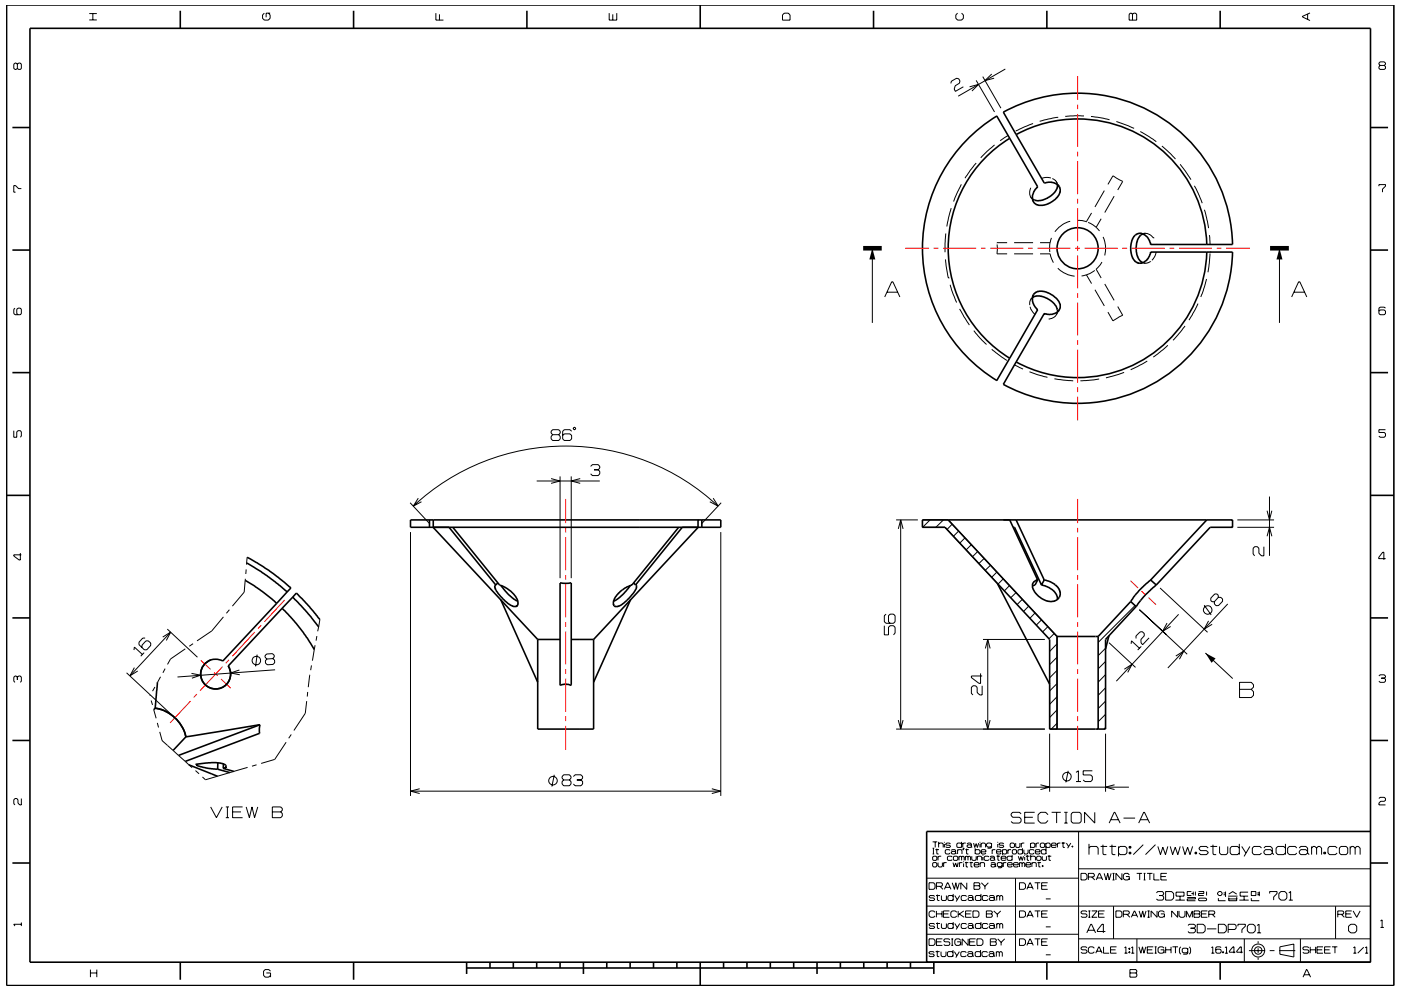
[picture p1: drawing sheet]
<svg xmlns="http://www.w3.org/2000/svg" width="297mm" height="210mm" viewBox="0 0 297 210" stroke-linecap="round" stroke-linejoin="round" font-family="sans-serif">
<g fill="none" stroke="#000" stroke-width=".21">
<path d="M3.7 13.6l-.3-.2h-.2l-.3 .2v.9l.3 .2 .5-.2M3.7 13.6l.2-.2h.4l.2 .2v.9l-.2 .2h-.4l-.2-.2M3.7 13.6v.9M18.9 4.2h1.6M18.9 2.9h1.6M19.7 2.9v1.3M56 2.8l-.3 .4v.7l.3 .4h.9l.4-.4v-.7l-.4-.4M57.3 2.8h-.9v.9M92.4 2.8v1.5h1.6M93.2 3v1.3M129.2 2.8v1.5h1.6v-1.5M129.9 3v1.3"/>
<path d="M166.3 2.8h.8l.4 .4v1.1h-1.6v-1.1zM201.6 17.7l.1-.5 1.1-.6 .5 .1 .2 .5-.1 .4-.9 .6-.2 .7 .3 .5 1.7-1M203 2.8l-.4 .4v.7l.4 .4h.9l.4-.4v-.7l-.4-.4M205.6 18.4l1.9-.5-1.4 1.4M207 17.1l3.9 6.6M208.4 16.3l3.8 6.6M210.3 15.7l-1.5 1.4 2-.5M213.1 14.6l-9.9 5.8M239.6 2.8h.3l.2 .2 .3-.2h.3l.3 .2v1.3h-1.6v-1.3zM240.1 3v1.3M277.2 3v1.1M277.7 2.7l-1.6 .8v.1l1.6 .8"/>
<path d="M292.6 13.9l-.2-.3v-.2l.2-.3h.9l.2 .3v.2l-.2 .3M292.6 13.9l-.2 .2v.4l.2 .2h.9l.2-.2v-.4l-.2-.2M292.6 13.9h.9M203.8 39.1l-1.6 3.6M207 34.6l-2.4 3.2M210.9 30.7l-3 2.8M213.7 28.7l-1.7 1.1M215.1 27.9h.1M218.5 39.8l-.2 .8v.6l.2 .6M219 26.2l-3.6 1.6M219.4 38.6h.1M222.8 37.8l-1.1-.2-.9 .2"/>
<path d="M223.1 37.8l.9 .8M224 38.6l.2 .3M224 38.6l.2 .6M224 38.6h.1M224.4 24.9l-4 .8M224.4 39.3l.2 .3M229.8 24.6l-4 .1M231.3 24.7l3.9 .7M234.9 39.1l1.1-1.8 2 1.2-1 1.8M236.7 25.8l3.8 1.4M241.8 27.9l3.4 2.2M246.3 31l2.9 2.7"/>
<path d="M250.2 34.8l2.3 3.3M253.2 39.4l1.7 3.7M292.4 39.5v-.3h1.3v.3l-.6 .6v.7M4.5 40h-.6l-.6-.6h-.4v1.4h.4M185 52.7v15.8M200.4 55l.7 4M200.5 49.5l-.1 4M201.1 59h.1M201.7 44.1l-1 3.9M211.4 51.9v1.9h2.1M213.5 51.5l-2.1 .1M215 53.8h4"/>
<path d="M215 51.5h4M218.5 41.8l.4 .4M218.5 41.8l.2 .3M218.9 42.5l.2 .3M220.5 53.8h2.1M220.5 51.5h2.1M222.6 51.5v2M222.6 53.8l.7 1.9M222.6 53.8h.1M222.9 50.5l-.3 1M224.3 56.9l1.2 .9 1.1 .5 1.2 .3M226.9 46.9l-1.6 .7-.8 .6-.9 .9"/>
<path d="M228.4 46.7l1.9 .3M230.3 58.3l-1 .2M230.3 58.3h.1M230.3 47l.1 .1M230.7 47.2l1.7 1M231.4 45.2l-1.1 1.8M232.1 57.4l-1 .6-.8 .3 1.1 1.8M232.4 57.1l1.1 1.9M232.4 48.2l.1 .1M232.5 48.3l.6 .7M233.5 46.4l-1.1 1.8M233.6 55.6l-1.2 1.5"/>
<path d="M233.9 50.2l.5 2-.2 2M234.1 40.4l-1.9 3.5M236.2 41.6l-2 3.5M241.7 49.5h.4M241.7 55.8h.4M242.3 55.7l.5 .1M242.5 49.5l1.2 .2 .8 .8M242.9 49.5l-.6 .1M243.2 55.8h-.1M244 55.4l-.7 .4h-.8M244.3 55.2h-.1M244.4 55l-.1 .2"/>
<path d="M244.5 54.9l-.1 .1M244.5 50.5h.1M245.2 53.5l-.7 1.4M245.2 51.9h.1M255.4 44.5l.8 3.9M255.8 59.2l-1.2 3.8M256.4 49.9l.2 2M256.5 53.8l-.4 3.9M256.6 53.5h.1M271.3 52.7v15.8M3.2 65.4l-.3 .2v.9l.3 .3h1.1l.2-.3v-.9l-.2-.2h-.5l-.2 .2v.9l.2 .3M187.6 63l1.5-3.2h.2l1.5 3.2"/>
<path d="M188.1 62h2.2M201.5 60.4l1.3 3.8M203.5 65.5l2 3.5M206.5 70.1l1.7 2.1 1 .9M210.3 74.1l3.2 2.3M213.7 76.6h.1M215.1 77.4l1.8 .9M218.3 78.9l3.8 1.1M218.4 65.1l.2 .5 .9 1.1M218.4 63.9h.1M218.5 63.5l-.2 1.2M218.7 63.2l-.2 .3"/>
<path d="M218.9 63.1l-.4 .4M219.1 62.5l-.2 .4M220.8 67.5h.1M222.3 67.7h.1M224 66.7a2.05 2.05 0 0 1-1.6 1M224.2 66.2l-.2 .5M224.2 66.4l-.2 .3M224.6 65.7l-.2 .3M232.2 61.5l1.9 3.4M234.2 60.2l2 3.5M237 65l1 1.9-2 1.2-1.1-1.9M238.3 79l-3.8 1.1"/>
<path d="M243.2 76.6l-3.5 1.8M247.6 73.2l-3.1 2.5M251.2 69.1l-2.5 3.1M254 64.4l-1.9 3.5M273.9 63l1.4-3.2h.3l1.5 3.2M274.4 62h2.2M293.7 65.4l-.2-.3h-.9l-.2 .3v1.1l.2 .3h.9l.2-.3v-.5l-.2-.3h-.9l-.2 .3M2.9 91.3v1.4h.7v-1.1l.2-.3h.5l.2 .3v.9l-.2 .2M117.2 92.2l-.4-.3v-.4l.4-.4h1.2l.4 .4v.4l-.4 .3M117.2 92.2l-.4 .4v.5l.4 .3h1.2l.4-.3v-.5l-.4-.4M117.2 92.2h1.2M121.2 91.5l-.3-.4h-1.3l-.3 .4v1.6l.3 .3h1.3l.3-.3v-.7l-.3-.4h-1.3l-.3 .4"/>
<path d="M121.7 90.6l.3 .2-.1 .3-.4-.1zM125.2 98.9l.4-.4h1.2l.4 .4v.4l-.4 .3M125.9 99.6h.9M126.8 99.6l.4 .4v.5l-.4 .4h-1.2l-.4-.4M223.6 80.3l3.9 .5M233 80.4l-3.9 .4M293.7 91.1h-1.3v.6h1.1l.2 .3v.5l-.2 .2h-.9l-.2-.2M4.3 117.3v1.5h-.2l-1.2-.9v-.2h1.6M52.4 118.2l-.1 1.6M87 106.6l4.1 4.5M87 112.9v55.9M87.6 107.4a47.3 47.3 0 0 1 64.6 0"/>
<path d="M88.7 105.7l-1.1 1.7 1.8-1M113.8 102h13.4M116.8 101.5l1.9 .5-1.9 .5M118.7 101v21.6M121.1 101v21.6M123 101.5l-1.9 .5 1.9 .5M151.2 105.7l1.1 1.7-1.8-1M152.8 112.9v55.9M152.9 106.6l-4.2 4.5M190 110.3h4.6M190.5 112.2l.5-1.9 .5 1.9M191 110.3v44.3"/>
<path d="M197.2 110.3l-1.6 1.5M200 110.3l-1.6 1.5M201.9 111.2l-1.1 1.1M203.2 112.6l-1.1 1.1M204.6 114.1l-1.1 1.1M205.9 115.5l-1.1 1.2M207.3 117l-1.1 1.1M208.7 118.4l-1.2 1.1M210 119.9l-1.1 1.1M262.3 110.3h7.8M262.3 111.8h7.8M268 116v1.9h-.5l-.6-.6v-1l-.3-.3h-.6l-.3 .3v1.2l.3 .4"/>
<path d="M268.6 108.3l.6 2 .5-2M268.6 113.7l.6-1.9 .5 1.9M269.2 105.3v12.6M293.8 118.5h-1.5v-.3l.9-1.1h.2v1.6M28.4 137.9l.1-.7 1.7 1.6M30.6 138.4l-.8 .8M30.8 135.3h-.5l-.8 .9v.5l1.1 1.1h.5l.9-.9v-.5l-.5-.5h-.6l-.8 1v.4M34.5 135.1l1.7-1-.9 1.7M35.5 133.4l6.4 6M36.2 134.1l-8.6 9.2M39.3 137.6l-3.2 2.2-.6 1.1M40.9 136.5l-.8 .6"/>
<path d="M44.9 133.8l-3.1 2.1M47.4 130.8l-2.5 3M48.6 129.3l-.6 .8M52 122.8l-.2 2.8-2.5 3M52.2 120.8l-.1 .9M54.5 138.8l-.3 2.5M57.8 139.7l.4-.4-.1-.4-.4-.3-1.2 .1-.3 .4v.3l.4 .4M57.8 139.7l-1.2 .1M57.8 139.7l.4 .3v.5l-.3 .4-1.2 .1-.4-.3v-.5l.3-.4M66.8 136.9l-.6 3.3M67.2 134.9l-.2 1M67.8 131.4l-.4 2.5"/>
<path d="M187.5 132.7v2h.9v-1.6l.3-.4h.7l.4 .4v1.2l-.4 .4M187.9 130.3l-.4 .3v1.3l.4 .3h1.5l.4-.3v-1.3l-.4-.3h-.7l-.3 .3v1.3l.3 .3M208.4 135.6h13.1M208.9 137.5l.5-1.9 .5 1.9M209.4 135.6v19M211.4 121.3l-1.2 1.2M211.5 123.7l-11.1-11.9h-4.8v-1.5h5.4l23.1 24.7v19.6h-1.6v-9.5M212.7 122.8l-1.1 1.1M214 124.2l-1.1 1.1M215.4 125.7l-1.1 1.1M216.7 127.1l-1.1 1.1M218.1 128.6l-1.1 1.1"/>
<path d="M219.5 130l-1.1 1.1M220.8 131.5l-1.1 1.1M222.2 132.9l-1.1 1.1M223.5 134.4l-1.1 1.1M224.1 139.4l-1.6 1.6M224.1 136.6l-1.6 1.6M234.4 137.5l-1.6 1.6M235.1 136.3l5.6 5.3M239.8 136.6l.1-.7 1.7 1.6M240.7 128.4l-7.9 7.9M242 137.1l-.8 .8M243.6 135.3l-1.3 1.4-.4-.3v-.8l.7-.7v-.5l-.4-.4h-.5l-.9 .9 .1 .5"/>
<path d="M246 124.7l10 9.4M247.3 134.6l-5.7-5.3 10.1 9.5M247.4 132.2l-.9 1.7 1.7-1M249.3 139.1l1.7-1-.9 1.7M249.9 130.3l-13.2 14.2M255.3 128.4l1.5 2M255.4 128.8h.1M255.6 138.5l5.8 5.4M256.2 131.7l-.9 1.7 1.7-1M258.3 126.7h.5l.4 .3v.5l-.8 .9-.6 .1-.3-.4v-.5M258.3 126.7v-.5l-.3-.2h-.5l-.8 .9v.5l.3 .2h.5M258.3 126.7l-.8 .9"/>
<path d="M260.3 128.1l-12.7 13.6M3.7 143.6l-.3-.2h-.2l-.3 .2v.9l.3 .2M3.7 143.6l.2-.2h.4l.2 .2v.9l-.2 .2M3.7 143.6v.6M26.8 142.7l9.6 8.9M28.5 141.6l-.9 1.7 1.6-1M31.9 147.4l-.1 .2M32 148.6l.3 .9M32.6 150.5l.5 1.9M32.9 145.7l-.6 .9M33.4 153.3l.2 1M33.9 155.2l.5 1.9 5.6 5.1"/>
<path d="M34 143.5l-.7 1.4M35 141.8l-.5 .9M40.6 142.8l1.9 .4-1.8 .6M50.8 142.1l-1.9 .6 1.9 .4M58.3 142.1l-20.7 1.5M60.7 157.4l-2.4 3.7-2.9 .8M61.8 155.8l-.6 .8M65 148.7l-.3 2.6-2.4 3.6M65.2 146.8l-.1 .9M65.7 143.1l-.3 2.7M66 141.1l-.1 1M190 154.6h31.5"/>
<path d="M190.5 152.7l.5 1.9 .5-1.9M207.9 142.8v2.1h-.3l-1.6-1.2v-.3h2.2M208.2 145.5v1.9h-.5l-.5-.5v-1.1l-.4-.3h-.5l-.3 .3v1.3l.3 .3M208.9 152.7l.5 1.9 .5-1.9M222.5 155.6v12.3M224.1 147.8l-1.6 1.6M224.1 145l-1.6 1.6M224.1 142.2l-1.6 1.6M224.1 153.4l-1.2 1.2M224.1 150.6l-1.6 1.6M234.4 154.3l-.3 .3M234.4 151.5l-1.6 1.6"/>
<path d="M234.4 148.7l-1.6 1.6M234.4 145.9l-1.6 1.6M234.4 143.1l-1.6 1.6M234.4 140.3l-1.6 1.6M234.4 155.6v12.3M238.4 141.9l1.6-1-.9 1.7M262.8 144.7h2.5l.5 .5v.5l-.5 .5 .5 .5v.8l-.5 .4h-2.5zM262.8 146.2h2.5M292.4 143.4l.2-.3h.9l.2 .3v.2l-.2 .2M292.9 143.8h.6M293.5 143.8l.2 .3v.4l-.2 .2h-.9l-.2-.2M4.5 169.4v1.3h-.3l-.4-.4v-.7l-.2-.2h-.4l-.3 .2v.9l.3 .2"/>
<path d="M40 162.2l.7 .6M41.4 163.4l.8 .7M44.7 171.2l1.2 2.2 1.2-2.2M47.9 171.2h.7M47.9 173.4h.7M48.2 171.2v2.2M49.3 172.2h1.8M49.7 163.6l-6.1 1.8-.7-.6M51.4 171.2h-2.1v2.2h2.1M52.2 171.2l.7 2.2 .5-2.2 .6 2.2 .7-2.2M52.5 162.8l-2.9 .8M54.4 162.2l-1 .3"/>
<path d="M57.7 171.2h1.8l.4 .3v.4l-.4 .3 .4 .3v.6l-.4 .3h-1.8zM57.7 172.2h1.8M87 167.8h65.8M89 167.3l-2 .5 2 .5M117.5 164.3l-.5 2.5M119.5 165.4l-.3-.3v-.4l.3-.4h1.2l.4 .4v.4l-.4 .3M119.5 165.4l-.3 .4v.5l.3 .4h1.2l.4-.4v-.5l-.4-.4M119.5 165.4h1.2M121.6 164.7l.3-.4h1.3l.3 .4v.4l-.3 .3M122.3 165.4h.9M123.2 165.4l.3 .4v.5l-.3 .4h-1.3l-.3-.4M150.9 167.3l1.9 .5-1.9 .5"/>
<path d="M197.7 178.6h1M197.7 179.9h.4M197.9 179.9v1.2M198.3 178.6v1.1M198.6 180v1.1h.4M199 179l.2-.2h.6l.2 .2v.7M199 178.6v1.1M200.2 178.6v.1M200.2 179v.7M201.5 179l-.2-.2h-.6l-.2 .3 .2 .2h.6l.2 .3-.2 .1h-.6l-.2-.1M203.9 179l-.2-.2h-.7l-.1 .2v.6l.1 .1h.7l.2-.1M203.9 178.6v1.1"/>
<path d="M204.1 178.8v.9M204.2 179.9h.2l-.2 .4zM204.3 179.9l-.1 .4M204.8 178.8h-.5l-.2 .2M204.9 180v1.1h.4M205 179l.2-.2h.6l.2 .2v.6M206 179.4l-.2-.2h-.6l-.2 .2 .2 .3h.6l.2-.1M206 179.6l.1 .1M206.4 178.8l.3 .9 .3-.8 .2 .8 .3-.9M206.8 179.9v1.2M207.8 178.6v.1M207.8 179v.7"/>
<path d="M208 179l.2-.2h.5l.3 .2v.7M208 178.8v.9M210.2 179l-.2-.2h-.6l-.2 .2v.4l.2 .3h.6l.2-.3M210.2 178.8v.9l-.2 .2h-.6M211.5 178.6v.1M211.5 179v.7M212.8 179l-.2-.2h-.6l-.2 .3 .2 .2h.6l.2 .3-.2 .1h-.6l-.2-.1M214.3 178.8h.6l.2 .2v.6l-.2 .1h-.6l-.1-.1v-.6zM215.3 178.8v.8l.2 .1h.6l.1-.1v-.8M216.5 172.6l-.3-.3h-1.5l-.3 .3v.4l.3 .3h1.5l.3 .4v.5l-.3 .4h-1.5l-.3-.4M216.5 178.8v.9M216.8 179.9v1.2"/>
<path d="M217.2 178.8h-.5l-.2 .2M217.3 173.3h1.7M217.6 167h21.8M218.5 179l.2-.2h.5l.2 .2v.6l-.2 .1h-.5l-.2-.1M218.5 178.8v1.1M219.4 172.3h-2.1v2.3h2.1M219.7 178.8v.9M220.3 178.8h-.5l-.1 .2M220.6 179l.2-.2h.5l.2 .2v.6l-.2 .1h-.5l-.2-.1zM220.6 166.5l1.9 .5-1.9 .5M221.7 179l.3-.2h.5l.2 .2v.6l-.2 .1h-.5l-.3-.1M221.7 178.8v1.1"/>
<path d="M221.8 179.9v1.2M222.2 172.8l-.5-.5h-1.1l-.5 .5v1.2l.5 .6h1.1l.5-.6M222.9 179.3h1l-.1-.5h-.7l-.2 .2v.6l.2 .1h.7l.1-.1M223 172.3h1.9M224 172.3v2.3M224.2 178.8v.9M224.8 178.8h-.4l-.2 .2M225.1 178.8h.7M225.4 178.6v1.1h.4M225.6 172.3h.8M225.6 174.6h.8M226 172.3v2.3"/>
<path d="M226.1 178.8l.5 .8M226.5 163.5l-.5 2.4M227 178.8l-.6 1.1M227.1 172.6l.4-.3h1.4l.3 .3v1.6l-.3 .4h-1.4l-.4-.4zM227.3 179.4h.2v.3h-.2zM227.4 179.4v.3M228.1 163.8l.5-.3v2.3M228.1 165.8h1.1M228.7 176.4v27.7M230.9 179.9l.3-.4h1.3l.3 .4v1.4M230.9 179v2.3M231.6 163.5h-1.9v.9h1.6l.3 .3v.7l-.3 .4h-1.3l-.3-.4"/>
<path d="M232.1 172.3v2.3l-2.1-2.3v2.3M233.3 179.5h1.4M233.8 179.2v1.9l.2 .2h.6M235.2 174.6l1-2.3h.2l1.1 2.3M235.2 179.5h1.4M235.5 173.9h1.6M235.8 179.2v1.9l.2 .2h.5M236.3 166.5l-1.9 .5 1.9 .5M237.1 179.9l.4-.4h1l.4 .4v1l-.4 .4h-1l-.4-.4M237.1 179.5v2.1M238.2 173.5h2.5M239.4 179.5h.4v.4h-.4z"/>
<path d="M239.6 179.5v.4M241.4 174.6l1.1-2.3h.2l1.1 2.3M241.8 173.9h1.6M242.4 179.2l-2.1 2.1M245 179.2l-2.1 2.1M245.5 179.5l.5 1.8 .5-1.6 .6 1.6 .5-1.8M248.1 179.5l.5 1.8 .6-1.6 .5 1.6 .5-1.8M250.7 179.5l.5 1.8 .6-1.6 .5 1.6 .6-1.8M256.2 179.9l-.4-.4h-1.2l-.4 .4 .4 .5h1.2l.4 .5-.4 .4h-1.2l-.4-.4M256.6 179.5h1.5M257.2 179.2v1.9l.1 .2h.6M258.6 179.5v1.4l.3 .4h1.1l.3-.4v-1.4"/>
<path d="M262.8 179.9l-.4-.4h-1.2l-.4 .4v1l.4 .4h1.2l.4-.4M262.8 179v2.3M263.3 179.5l.9 1.4M265 179.5l-1.2 2.1M267.5 179.9l-.4-.4h-1.2l-.4 .4v1l.4 .4h1.2l.4-.4M268 179.9l.3-.4h1.1l.3 .4v1M272.5 179.9l-.3-.4h-1.3l-.3 .4v1l.3 .4h1.3l.3-.4M272.5 179v2.3M274.9 179.9l-.3-.4h-1.2l-.4 .4v1l.4 .4h1.2l.3-.4M275.5 179.9l.3-.4h1.1l.3 .4v1M278.1 179.9l.3-.4h.4l.3 .4M278.1 179.5v1.8"/>
<path d="M279.1 179.9l.4-.4h.3l.4 .4v1.4M279.1 179.9v1.4M283.5 179.9l-.4-.4h-1.2l-.3 .4v1l.3 .4h1.2l.4-.4M284.3 179.5h1.1l.3 .4v1l-.3 .4h-1.1l-.3-.4v-1zM286.3 179.9l.3-.4h.3l.4 .4M286.3 179.5v1.8M287.3 179.9l.4-.4h.3l.4 .4v1.4M287.3 179.9v1.4M292.4 169.4l.2-.3h.9l.2 .3v.3l-.2 .3h-.8l-.3 .3v.4h1.3M4.5 195.7v.7M4.5 196h-1.6l.3 .4M196.5 198.2h32.2"/>
<path d="M196.5 192.2h94.1M196.6 186.3h32.1M197 199.1h.9l.3 .4v.7l-.3 .3h-.9zM197 187.2h.9l.3 .4v.7l-.3 .3h-.9zM197.7 181.1h.4M197.7 181.8l.2-.2h.6l.1 .2v.5l-.1 .2h-.6l-.2-.2zM197.7 183.1l.2-.1h.6l.1 .1v.6l-.1 .2h-.6l-.2-.2zM198.2 190.2l-.2-.3h-.8l-.2 .3 .2 .3h.8l.2 .3-.2 .2h-.8l-.2-.2M198.2 196.1l-.2-.2h-.8l-.2 .2 .2 .3h.8l.2 .2-.2 .3h-.8l-.2-.2M198.2 193.5l-.2-.3h-.7l-.3 .3v.8l.3 .3h.7l.2-.3M198.3 180.2h.8M198.5 189.9h.8"/>
<path d="M198.5 195.9h.8M198.5 188h1.1l.2-.2v-.4l-.2-.2h-1.1v1.4M198.5 199.8h1.1M198.5 193.2v1.4M198.5 193.8h1.2M198.7 189.7v1.2l.5 .1M198.7 195.7v1.1l.5 .1M198.9 183v.7l.2 .2h.5l.2-.2v-.7M198.9 181.6v.9M199.3 188l.6 .6M199.6 181.6h-.5l-.2 .2M199.6 189.9v.9l.2 .2h.6l.3-.2v-.9"/>
<path d="M199.6 195.9v.8l.2 .2h.6l.3-.2v-.8M199.7 193.2v1.4M199.8 199.1h-1.3v1.4h1.3M200 193.8h1.1M200.1 183v.9M200.2 188.6l.7-1.4h.1l.6 1.4M200.4 188.2h1M200.7 183h-.5l-.1 .1M201.3 193.2h-1.3v1.4h1.3M201.4 199.3l-.2-.2h-.9l-.2 .5 .2 .2h.9l.2 .2v.3l-.2 .2h-.9l-.2-.2M201.4 180.4l-.1-.2h-.7l-.2 .2v.5l.2 .2h.7l.1-.2M201.7 180.4l.2-.2h.5l.2 .2v.5"/>
<path d="M201.7 199.1h.4M201.9 199.1v1.4M201.9 187.2l.5 1.4 .2-1.4 .4 1.4 .4-1.4M201.9 181.8l-.2-.2h-.7l-.1 .2v.5l.1 .2h.7l.2-.2M202.1 183l.2 .9 .3-.9 .3 .9 .3-.9M202.1 190.2l-.2-.3h-.7l-.2 .3v.6l.2 .2h.7l.2-.2M202.1 196.1l-.2-.2h-.7l-.2 .2v.6l.2 .2h.7l.2-.2M202.1 189.6v1.4M202.1 195.6v1.3M202.1 181.8l.2-.2h.6l.2 .2v.5l-.2 .2h-.6l-.2-.2zM202.4 189.9l.5 .9M202.4 195.9l.5 .8"/>
<path d="M202.6 180.8l-.2-.2h-.5l-.2 .2 .2 .3h.5l.2-.2M202.6 180.9l.2 .2M202.9 193.5l-.3-.3h-.7l-.3 .3v.8l.3 .3h.7l.3-.3M202.9 199.8h.8v.7M203 180.4l.2-.2h.6l.2 .2v.7M203 180.2v.9M203.2 193.2v1.4M203.3 181.8l.2-.2 .4 .2M203.3 181.6v.9M203.4 193.8l1 .8M203.4 183v.9M203.5 189.9l-.8 1.3"/>
<path d="M203.5 195.9l-.8 1.2M203.7 199.5l-.3-.4h-.7l-.3 .4v.7l.3 .3h.7l.3-.3M203.9 181.8v.7M203.9 181.8l.1-.2 .4 .2v.7M204 183h-.4l-.2 .1M204.3 182.7v.2M204.3 183.1v.8M204.3 193.2l-1.1 .8M204.6 183h.7M204.7 180.2h.7M204.7 181.6v.9M204.7 181.8l.1-.2 .4 .2"/>
<path d="M204.7 193.8h1.1M204.8 182.8v1l.4 .1M204.9 190.2l-.2-.3h-.7l-.2 .3v.6l.2 .2h.7l.2-.2M204.9 196.1l-.2-.2h-.7l-.2 .2v.6l.2 .2h.7l.2-.2M205 187.2v1.4l-1.3-1.4v1.4M205.2 190.2l.2-.3h.7l.2 .3v.6M205.2 196.1l.2-.2h.7l.2 .2v.6M205.2 181.8v.7M205.2 181.8l.2-.2 .4 .2v.7M205.3 199.1v1.4l-1.3-1.4v1.4M205.6 183h.7M205.6 199.8h1"/>
<path d="M205.9 182.8v1l.3 .1M206 193.2h-1.3v1.4h1.3M206 181.6v.7l.2 .2h.6l.2-.2v-.7M206.3 193.2h1l.3 .3v.8l-.3 .3h-1zM206.3 190.6l-.2-.2h-.7l-.2 .2 .2 .4h.7l.2-.2M206.3 196.5l-.2-.2h-.7l-.2 .2 .2 .4h.7l.2-.2M206.3 190.8l.2 .2M206.3 196.7l.2 .2M206.5 187.2h1.1l.2 .2-.2 .5 .2 .2v.3l-.2 .2h-1.1zM206.5 187.9h1.1M206.5 183.4h1.1l-.2-.4h-.7l-.2 .1v.6l.2 .2h.7l.2-.2M206.8 180.4l.1-.2h.7l.2 .2v.5l-.2 .2h-.7l-.1-.2"/>
<path d="M206.8 199.1h-1.2v1.4h1.2M207.1 199.1h1l.3 .4v.7l-.3 .3h-1zM207.2 181.8l.2-.2h.5l.2 .2v.7M207.2 181.6v.9M207.8 183.1l.2-.1h.6l.1 .1v.8M207.8 183v.9M208 190.2l-.2-.3h-.8l-.2 .3v.6l.2 .2h.8l.2-.2M208 196.1l-.2-.2h-.8l-.2 .2v.6l.2 .2h.8l.2-.2M208 189.6v1.4M208 195.6v1.3M208 180.7h1v-.3l-.2-.2h-.6l-.2 .2v.5l.2 .2h.6l.2-.2M208.1 187.2l.7 .8"/>
<path d="M208.4 181.3v.2M208.4 181.8v.7M208.8 188v.6M209.1 193.2h1.1l.2 .2-.2 .4 .2 .2v.3l-.2 .3h-1.1zM209.1 193.8h1.1M209.5 190.2l-.3-.3h-.7l-.2 .3v.6l.2 .2h.7l.3-.2M209.5 196.1l-.3-.2h-.7l-.2 .2v.6l.2 .2h.7l.3-.2M209.5 187.2l-.7 .8M209.7 181.8l-.2-.2h-.7l-.1 .2v.5l.1 .2h.7l.2-.2M209.7 190.2l.3-.3h.6l.2 .3v.6M209.7 196.1l.3-.2h.6l.2 .2v.6M209.9 181.8l.2-.2h.5l.3 .2v.5"/>
<path d="M210 199.1h1l.2 .2-.2 .5 .2 .2v.3l-.2 .2h-1zM210 199.8h1M210.1 183.1l.2-.1h.5l.2 .1v.6M210.4 180.2v.9M210.7 193.2l.8 .7M210.8 190.6l-.2-.2h-.6l-.3 .2v.2l.3 .2h.6l.2-.2M210.8 196.5l-.2-.2h-.6l-.3 .2v.2l.3 .2h.6l.2-.2M210.8 190.8l.2 .2M210.8 196.7l.2 .2M210.9 182.2l-.3-.3h-.5l-.2 .3 .2 .3h.5l.3-.2M210.9 182.3l.1 .2M211 183.5l-.2-.2h-.5l-.2 .2 .2 .4h.5l.2-.2"/>
<path d="M211 183.7l.2 .2M211 180.2h-.4l-.2 .2M211.3 181.6h.7M211.3 180.7h1l-.2-.5h-.6l-.2 .2v.5l.2 .2h.6l.2-.2M211.3 190.2l.2-.3 .5 .3M211.3 189.9v1.1M211.3 195.9v1M211.3 196.1l.2-.2 .5 .2M211.5 193.9v.7M211.5 199.1l.8 .8M211.6 181.4v1l.3 .1M212 190.2l.2-.3 .4 .3v.8"/>
<path d="M212 190.2v.8M212 196.1v.8M212 196.1l.2-.2 .4 .2v.8M212.2 193.2l-.7 .7M212.3 182h1v-.2l-.2-.2h-.6l-.2 .2v.5l.2 .2h.6l.2-.2M212.3 199.9v.6M212.5 183.1l-.2-.1h-.7l-.2 .1v.5l.2 .2h.7l.2-.2M212.5 183v.9l-.2 .2h-.7M212.6 180.4l.1-.2h.6l.1 .2v.5l-.1 .2h-.6l-.1-.2M212.6 180.2v1.1M212.7 183v.9M213 199.1l-.7 .8"/>
<path d="M213.4 183h-.5l-.2 .1M213.6 183.4h1l-.1-.4h-.7l-.2 .1v.6l.2 .2h.7l.1-.2M213.7 180.2v.9M214.4 180.2h-.5l-.2 .2M214.6 181.8l-.2-.2h-.7l-.2 .2v.5l.2 .2h.7l.2-.2M214.6 181.3v1.2M214.6 180.4l.2-.2h.5l.2 .2v.5l-.2 .2h-.5l-.2-.2zM214.9 183.4h1l-.2-.4h-.6l-.2 .1v.6l.2 .2h.6l.2-.2M215.3 186.3v17.8M215.9 181.6l.3 .9 .2-.8 .3 .8 .3-.9M216.2 183v.9M216.2 183.1l.2-.1 .3 .1"/>
<path d="M216.2 199.1h.9l.3 .4v.7l-.3 .3h-.9zM216.2 187.2h.9l.3 .4v.7l-.3 .3h-.9zM216.2 193.2h.9l.3 .3v.8l-.3 .3h-.9zM216.7 183.1l.2-.1 .4 .1v.8M216.7 183.1v.8M216.8 180.4l-.2-.2h-.6l-.2 .2v.5l.2 .2h.6l.2-.2M217.1 180.2v.7l.2 .2h.5l.2-.2v-.7M217.3 181.3v.2M217.3 181.8v.7M217.5 183.4h1l-.1-.4h-.7l-.2 .1v.6l.2 .2h.7l.1-.2M217.5 181.6h.8M217.7 194.6l.7-1.4 .7 1.4"/>
<path d="M217.7 188.6l.7-1.4 .7 1.4M217.8 181.4v1l.4 .1M217.9 194.1h1M217.9 188.2h1M218.5 181.3v1.2M218.5 181.8l.2-.2h.6l.2 .2v.7M218.8 183.1l.2-.1h.5l.2 .1v.8M218.8 183v.9M219.2 180.4l-.1-.2h-.7l-.2 .2v.5l.2 .2h.7l.1-.2M219.4 199.1h1.2M219.4 193.2h1.2M219.4 187.2h1.2"/>
<path d="M219.5 180.7h1l-.2-.5h-.6l-.2 .2v.5l.2 .2h.6l.2-.2M219.8 181.8l.2-.2h.5l.2 .2v.5l-.2 .2h-.5l-.2-.2zM220 183h.7M220 187.2v1.4M220 193.2v1.4M220 199.1v1.4M220.3 182.8v1l.3 .1M220.8 199.8h1.1M220.8 193.8h1.1M220.8 187.9h1.1M221 183.6h.1v.2h-.1zM221 181.6v.7l.1 .2h.6l.2-.2v-.7"/>
<path d="M221.1 183.6v.2M221.7 196.6h1.1M221.7 190.7h1.1M221.8 180.4l-.2-.2h-.6l-.2 .2v.5l.2 .2h.6l.2-.2M222.1 199.1h-1.3v1.4h1.3M222.1 187.2h-1.3v1.4h1.3M222.1 193.2h-1.3v1.4h1.3M222.1 181.6h.8M222.4 181.4v1l.4 .1M228.7 199.1h61.9M228.7 184.3h61.9M229.2 185.2h.9l.4 .4v.7l-.4 .3h-.9z"/>
<path d="M230.4 197.9l.9-1.9h.1l.9 1.9M230.5 193.4l-.2-.2h-.9l-.2 .2 .2 .4h.9l.2 .2v.3l-.2 .3h-.9l-.2-.3M230.7 197.3h1.3M230.8 186h1l.2-.2v-.3l-.2-.3h-1v1.4M230.8 193.2h.4M230.8 194.6h.4M231 193.2v1.4M231.5 186l.6 .6M231.5 193.2h1.1l-1.1 1.4h1.1M232.4 186.6l.6-1.4h.2l.6 1.4M232.6 186.2h1M232.9 193.8h1.1"/>
<path d="M234.1 185.2l.4 1.4 .4-1.4 .3 1.4 .4-1.4M234.2 193.2h-1.3v1.4h1.3M234.4 197.6h-1.7v-.3l.9-1.3h.3v1.9M235.9 185.2h.4M235.9 186.6h.4M236.1 185.2v1.4M236.1 192.2v6.9M236.6 193.2h1l.3 .3v.8l-.3 .3h-1zM237.9 185.2v1.4l-1.3-1.4v1.4M238.2 193.9h1l.2-.2v-.3l-.2-.2h-1v1.4M238.7 185.9h.7v.7M238.9 193.9l.7 .7"/>
<path d="M239.4 180.8h.4v.3h-.4zM239.4 185.6l-.3-.4h-.6l-.3 .4v.7l.3 .3h.6l.3-.3M239.6 180.8v.3M239.9 194.6l.6-1.4 .7 1.4M240.1 194.1h.9M241 185.2h1.1M241 199.1v5M241.5 193.2l.4 1.4 .4-1.4 .3 1.4 .4-1.4M241.6 185.2v1.4M242.5 185.2h.4M242.5 186.6h.4M242.7 185.2v1.4"/>
<path d="M243.2 185.2h1.1M243.3 193.2h.5M243.3 194.6h.5M243.5 193.2v1.4M243.8 185.2v1.4M244.6 185.2v1.4h1.2M245.2 189.4l.2-.3h1.1l.2 .3-.2 .5M245.3 193.2v1.4l-1.2-1.4v1.4M245.7 189.9h.8M246.1 193.8h.8v.8M246.1 185.9h1.1M246.5 189.9l.2 .3v.5l-.2 .2h-1.1l-.2-.2"/>
<path d="M246.9 193.5l-.4-.3h-.6l-.3 .3v.8l.3 .3h.6l.4-.3M247.1 189.1h1.3l.4 .4v1l-.4 .4h-1.3zM247.4 185.2h-1.3v1.4h1.3M249.2 190.9h2M249.3 189.2h1.7v.9h-1.7zM249.7 193.2v1.4l-1.3-1.4v1.4M250 193.2v1.1l.3 .3h.6l.3-.3v-1.1M250.2 190.1v.8M251.5 194.6v-1.4l.7 1.4 .6-1.4v1.4M251.7 190.4h1.7v.3h-1.7v.3h1.7M251.9 196.3l.2-.3h1.1l.2 .3v.3l-.2 .3M252.4 196.9h.8"/>
<path d="M252.6 189.1h-.9v.8h.9M252.6 189.5h.4M253 189.1v.8M253.1 193.2h1.1l.2 .2-.2 .4 .2 .3v.2l-.2 .3h-1.1zM253.1 193.8h1.1M253.2 196.9l.2 .2v.5l-.2 .3h-1.1l-.2-.3M253.4 180.8h.3v.3h-.3zM253.4 189.1v.8M253.5 180.8v.3M253.8 196h1.3l.4 .5v.9l-.4 .5h-1.3zM254.1 189.1h1.1v.4h-1.1v.4h1.1M254.3 190.5h1.3l.2 .4-.2 .1h-1.3l-.2-.1z"/>
<path d="M254.7 193.8h1.1M255.8 189.1v.8M255.9 197h2M256 193.2h-1.3v1.4h1.3M256.3 193.9h1l.3-.2v-.3l-.3-.2h-1v1.4M257 193.9l.6 .7M258.3 196h1.3l.4 .5v.9l-.4 .5h-1.3zM258.3 190.5v.5h1.5M258.4 189.1h.5l.2 .3v.2l-.2 .3h-.5l-.3-.3v-.2zM259.4 189.4h.4M259.4 189.8h.4M259.8 189.1v1.1"/>
<path d="M260.4 190.1h2M260.4 197.1h1.4l.3-.2v-.6l-.3-.3h-1.4v1.9M260.5 190.7h1.7M260.5 190.4v.6h1.7v-.6M260.5 189.6l.9-.5 .8 .5M262.5 196.5v-.5h1.5v.5l-.7 .6v.8M262.8 190.9h1.9M263.8 190.1v.8M263.8 199.1v5M264.6 189.2h-1.7v.9h1.7M264.9 196h.8l.4 .5v.9l-.4 .5h-.8l-.4-.5v-.9zM265.3 189.1h1v.8h-1z"/>
<path d="M265.3 190.5v.5h1.7M266.5 197.9h.9M266.5 196.3l.4-.3v1.9M266.6 189.4h.4M266.6 189.8h.4M266.7 199.6v.5M267 189.1v1M269.2 189.5v-.4h1.6v.4l-.8 .7v.7M269.7 180.6l-.3-.4h-1.1l-.3 .4v.3l.3 .4h1.1l.3-.4M269.7 180.9l.4 .4M271.1 189.5l.5-.4h.8l.4 .4v1l-.4 .4h-.8l-.5-.4zM273.3 190.9h.8"/>
<path d="M273.3 189.4l.3-.3v1.8M275.7 199.1v5M277.2 180.6l-.3-.4h-1.1l-.3 .4v.3l.3 .4h1.1l.3-.4M277.2 180.9l.4 .4M280.7 180.8h.3v.3h-.3zM280.9 180.8v.3M283.2 192.2v6.9M283.6 193.9h1.1l.2-.2v-.3l-.2-.2h-1.1v1.4M284.4 193.9l.6 .7M285.3 193.8h1.1M285.9 196.5l.5-.5h.8l.5 .5v.9l-.5 .5h-.8l-.5-.5zM286.6 193.2h-1.3v1.4h1.3"/>
<path d="M286.9 193.2l.8 1.4 .7-1.4M292.7 195.4l.3-.3v1.6M292.7 196.7h.7M19.2 206.4h1.3M19.2 205.7v1.6M20.5 205.7v1.6M56.5 206.4h.9v.9M57.4 206l-.4-.4h-.8l-.3 .4v.9l.3 .4h.8l.4-.4M198.1 202l-.2-.2h-.8l-.2 .2 .2 .3h.8l.2 .3-.2 .3h-.8l-.2-.2M198.4 201.8h.8M198.7 201.6v1.2l.4 .1M199.5 201.8v.9l.2 .2h.7l.2-.2v-.9"/>
<path d="M201.7 200.5h.4M202.1 202l-.3-.2h-.7l-.2 .2v.7l.2 .2h.7l.3-.2M202.1 201.5v1.4M202.3 201.8l.6 .9M203.4 201.8l-.8 1.3M204.9 202l-.3-.2h-.7l-.2 .2v.7l.2 .2h.7l.3-.2M205.1 202.1l.3-.3h.6l.2 .3v.6M206.2 202.5l-.2-.2h-.6l-.3 .2v.2l.3 .2h.6l.2-.2M206.2 202.7l.3 .2M207.9 202.1l-.2-.3h-.7l-.2 .3v.6l.2 .2h.7l.2-.2M207.9 201.5v1.4M209.4 202.1l-.2-.3h-.8l-.2 .3v.6l.2 .2h.8l.2-.2"/>
<path d="M209.7 202.1l.2-.3h.6l.2 .3v.6M210.7 202.5l-.2-.2h-.6l-.2 .2 .2 .4h.6l.2-.2M210.7 202.7l.2 .2M211.2 201.8v1.1M211.2 202.1l.2-.3 .5 .3M211.9 202.1l.2-.3 .4 .3v.8M211.9 202.1v.8M217.7 200.5l.7-1.4 .7 1.4M217.9 200.1h1M221.7 202.5h1.1M230.5 201l-.2-.2h-.9l-.2 .4 .2 .3h.9l.2 .2v.3l-.2 .2h-.9l-.2-.2M232 201.1l-.3-.3h-.6l-.3 .3v.8l.3 .3h.6l.3-.3"/>
<path d="M232.3 202.2l.7-1.4 .7 1.4M232.5 201.8h1M234 200.8v1.4h1.2M235.5 201.5h1M236.7 200.8h-1.2v1.4h1.2M238.4 202.2h.7M238.4 201l.3-.2v1.4M239.3 201.1h.3v.2h-.3zM239.3 201.9h.3v.2h-.3zM239.4 201.1v.2M239.4 201.9v.2M239.6 205.6h1.2l.2 .3-.2 .5 .2 .2v.4l-.2 .3h-1.2z"/>
<path d="M239.6 206.4h1.2M239.9 202.2h.6M239.9 201l.3-.2v1.4M241.5 200.8l.4 1.4 .3-1.4 .3 1.4 .4-1.4M243.2 201.5h1.1M244.5 200.8h-1.3v1.4h1.3M244.8 200.8h.4M244.8 202.2h.4M245 200.8v1.4M246.1 201.5h.7v.7M246.8 201.1l-.3-.3h-.6l-.4 .3v.8l.4 .3h.6l.3-.3M247.1 201.5h1.2"/>
<path d="M247.1 200.8v1.4M248.3 200.8v1.4M248.6 200.8h1.2M249.2 200.8v1.4M250.4 200.8a1.09 1.09 0 0 0 0 1.6M251.8 201.3l-.2-.2h-.7l-.2 .2v.6l.2 .2h.7l.2-.2M251.8 201.1v1.1l-.2 .2h-.7M252.1 200.8a1.1 1.1 0 0 1 0 1.6M256.8 202.2h.7M256.8 201l.3-.2v1.4M258.9 201l-.2-.2h-.7l-.2 .2v1l.2 .2h.7l.2-.2v-.5l-.2-.2h-.7l-.2 .2M259.2 201.9h.2v.2h-.2z"/>
<path d="M259.3 201.9v.2M259.7 202.2h.6M259.7 201l.4-.2v1.4M261.9 202h-1.3v-.2l.8-1h.2v1.4M263.5 202h-1.3v-.2l.8-1h.2v1.4M264.8 201.6h3.4M266.7 201.1v1M266.7 203.1v.5M269.2 201.6h1M271.2 201.6h3.4M274.3 203l-2.9-.6v-1.6l2.9-.6v2.8M276.3 207.3l.7-1.6h.1l.8 1.6"/>
<path d="M276.5 206.8h1.1M277.5 201l-.2-.2h-.9l-.2 .4 .2 .3h.9l.2 .2v.3l-.2 .2h-.9l-.2-.2M277.8 201.5h1.1M277.8 200.8v1.4M278.9 200.8v1.4M279.2 201.5h1.1M280.5 200.8h-1.3v1.4h1.3M280.8 201.5h1.1M282.1 200.8h-1.3v1.4h1.3M282.4 200.8h1.1M283 200.8v1.4M286.9 202.2h.7"/>
<path d="M286.9 201l.4-.2v1.4M289.1 200.9l-1.2 1.3M289.4 202.2h.7M289.4 201l.4-.2v1.4"/>
<circle cx="256.1" cy="129.4" r=".9"/>
<circle cx="54.4" cy="140.1" r=".9"/>
<circle cx="117.3" cy="165.6" r=".91"/>
<circle cx="226.2" cy="164.7" r=".9"/>
<circle cx="266.8" cy="201.6" r="1.38"/>
<circle cx="266.8" cy="201.6" r=".79"/>
</g>
<g fill="none" stroke="#000" stroke-width=".34">
<path d="M1.4 1.1h294.1v207.9h-294.1zM6.4 6h284.2v198.1h-284.3zM38.2 2.3v3.7M75 2.3v3.7M111.7 2.3v3.7M148.5 1.1v4.9M185.2 2.3v3.7M222 2.3v3.7M258.7 2.3v3.7M2.6 27h3.7M211.3 24.6l2.8 4.7M211.4 24.6a32.8 32.8 0 0 0 0 56.1"/>
<path d="M214.1 29.3a27.4 27.4 0 0 0 0 46.7l-2.8 4.7M214.1 29.3l5.9 10.3-.1 .1a2.25 2.25 0 0 0-.2 3.7l.6 .2 1.2-.1 1.1-.5 1.1-.7 1-1.3 .1-.4-.1-.8-.3-.5-.8-.5-1.3-.2-.9 .2-8.7-15 1.1-.6a32.8 32.8 0 0 1 47.5 28.7h-17.3l-.2-.6a2 2 0 0 0-3.2-1.4l-.7 1.2-.2 2.1 .2 1 .4 .8 .4 .4 .7 .4h.7l1.1-.7 .5-.8 .3-.8h17.3l-.1 2.3a32.8 32.8 0 0 1-48.5 25.7l8.7-15 .3 .1a2.26 2.26 0 0 0 3.1-1.6l-.3-1-.4-.6-.9-.8-1-.5-.9-.3h-.9l-.7 .2-.5 .4-.3 .6v.9l.3 .8 .8 1-5.9 10.3M215.5 28.5a27.4 27.4 0 0 1 40.4 23.4M224.2 39.2a3.5 3.5 0 0 1-2.8 3.1l-.9 .2a1.98 1.98 0 0 1-1.6-.3M290.6 27h3.7M2.6 53h3.7M241.8 49.9l-.6 .9-.3 1.3a3.4 3.4 0 0 0 1.4 3.6M242.3 49.6l-.4 .3M255.9 53.5a27.4 27.4 0 0 1-40.4 23.3M290.6 53h3.7M2.6 79h3.7M218.9 63.1l.9-.3 1 .1a4 4 0 0 1 3.4 3.2v.1"/>
<path d="M290.6 79h3.7M1.4 105.1h4.9M52.3 119.4l4.3 2.7 4.3 3.5M52.4 118.2l4.6 2.8 4.5 3.5 .2 .2-.8 .9M87 110.3h65.8v1.5h-65.8zM91.1 110.3v1.5M91.8 111.8l22.2 23.8M91.9 110.3v1.5M95.2 111.8l9.9 12.3M96 111.8l9.9 12.3 1.3 .5 1.1 .8 1 1.1 .4 .7a.87 .87 0 0 1-.5 1.4h-.5l-.9-.5-1.7-1.6-1-1.5-.2-.7 .2-.2M143.9 111.8l-9.9 12.3-.4 .1a5 5 0 0 0-3.6 3.9 .78 .78 0 0 0 1.3 .4l1.5-1.1 1.5-1.6 .6-1 .1-.5-.2-.2M144.6 111.8l-9.9 12.3-.3-.4"/>
<path d="M148 110.3v1.5M148 111.8l-22.1 23.8M148.8 110.3v1.5M201 110.3l23.1 24.7M214.1 110.3l5.9 12.7M214.8 111.8h.3l5.7 12.3M215.4 110.3l6 12.7M255.9 110.3l-11.9 12.7M290.6 105.1h4.9M2.6 131.1h3.7M52 123.1l3.6 2.3 3.1 2.6M58.7 128l-11.5 12.2a3.2 3.2 0 0 0-4.6 2.3 3.2 3.2 0 0 0 3.8 3.6 3.2 3.2 0 0 0 2-4.8l11.4-12.3 2.2 2.3 1.7 2.1 1.5 1.9 1.4 2.5"/>
<path d="M60.9 125.6l-2.2 2.4M62.1 126.7l3 3.2 2.5 3.1M62.1 126.7l.8-.8 2.8 2.8 2.1 2.7M62.1 126.7l-2.3 2.3M105.5 123.7l-.4 .4M106.2 127.2l7.8 17.5M106.3 124.2l1.7 2.1 .9 .7 .9 .5M114 135.6v19h11.9v-19M114 135.6h4.7M118.7 123.7v21.7a2.91 2.91 0 0 1 2.4 0v-21.7M118.7 123.6l1.2 .1 1.2-.1M121.1 135.6h4.8"/>
<path d="M133.6 124.2l-1.7 2-1 .9-.8 .4M133.7 127.2l-7.8 17.5M211.5 123.7l11 21.4M220 123l-.5 1.1-.6 .2M220 123l-.3 .1a1.38 1.38 0 0 0-.4 2.3l.3 .4 1.2 1.1 1.2 .6 .9 .1a1.81 1.81 0 0 0 1.8-1.3 1.81 1.81 0 0 0-.8-2.1l-.3-.2a4.3 4.3 0 0 0-2.2-1M220.8 124.1l1.6 .5 1 .7 .6 .9 .2 .9M221.4 123l-.6 1.1M224.1 135h8.7M224.1 135v19.6M232.8 135v19.6M235.1 134.8l-.7 2.8M239.7 127.6l-6.9 7.4"/>
<path d="M239.7 127.6l1.2 1M244 123l-2.6 2.3-1.7 2.3M244 123l1.1 1.1M245.1 124.1l-.3 .3a18.5 18.5 0 0 0-3.9 4.2M245.1 124.1l11.5-12.3h4.7v-1.5h-65.7v1.5h4.8l22.1 23.8v19h11.9v-19l6.5-7M290.6 131.1h3.7M2.6 157.1h3.7M32.9 150.2l-.3 .3M32.9 150.2a8 8 0 0 1 6.5 6.1M32.9 150.2l2.1 .6 1.3 .8a7.8 7.8 0 0 1 3.1 4.7M33.4 144.7l-.5 5.5M39.4 156.3l-2.7 2.9"/>
<path d="M55.1 153.7l-.1 1.9-15.7 5.9M55.1 153.7l-15.7 2.6M55.1 153.7l-17.3 6.5M290.6 157.1h3.7M40 162.2l6.1 2.4M46.2 161.8l-.1 1.3 2.6 .8M47.3 163l2.3 .6M47.4 162l-.1 1M47.9 162.3l-.5-.3-1.6-.2h-2.1l-2.1 .4 .4 .3 1.7 .4 2.4 .2M47.9 162.3l.1 .2M48 162.6l-.7 .4M290.6 176.4h-94.1v27.7"/>
<path d="M2.6 183h3.7M290.6 183h3.7M38.2 204.1v3.7M75 204.1v3.7M98.9 205.3h99.1M98.9 204.1v2.5M103.9 204.1v1.2M108.8 204.1v1.2M113.8 204.1v1.2M118.7 204.1v1.2M123.7 204.1v2.5M128.6 204.1v1.2"/>
<path d="M133.6 204.1v1.2M138.6 204.1v1.2M143.5 204.1v1.2M148.5 204.1v4.9M153.4 204.1v1.2M158.4 204.1v1.2M163.3 204.1v1.2M168.3 204.1v1.2M173.2 204.1v2.5M178.2 204.1v1.2M183.1 204.1v1.2M188.1 204.1v1.2"/>
<path d="M193 204.1v1.2M198 204.1v2.5M222 204.1v3.7M258.7 204.1v3.7"/>
<circle cx="228.5" cy="52.6" r="4.4"/>
</g>
<g fill="none" stroke="#f00" stroke-width=".21">
<path d="M228.5 16.1v5.1M228.5 22.2v.9M228.5 24.2v7M228.5 32.2v1M228.5 34.2v7M191.9 52.7h5.1M198 52.7h1M200 52.7h7M208 52.7h1M210 52.7h7M218 52.7h.9M220 52.7h6.9"/>
<path d="M228 52.7h1M228.5 42.2v1M228.5 44.2v7M228.5 52.2v1M228.5 54.2v7M230 52.7h7M238 52.7h1M239.9 52.7h7.1M247.9 52.7h1.1M250 52.7h7M258 52.7h.9M260 52.7h5"/>
<path d="M228.5 62.2v1M228.5 64.2v7M228.5 72.2v.9M228.5 74.2v6.9M228.5 82.2v1M228.5 84.2v5M119.9 105.8v5.2M119.9 112v.9M119.9 114v6.9M228.5 105.8v5.2M228.5 112v.9M228.5 114v6.9"/>
<path d="M48.6 140l-.7 .7M54 134.1l-4.7 5.1M55.4 132.6l-.7 .7M60.4 127.3l-4.3 4.6M119.9 122v.9M119.9 123.9v7M119.9 131.9v1.1M119.9 133.9v7M228.5 122v.9M228.5 123.9v7M228.5 131.9v1.1M228.5 133.9v7"/>
<path d="M239.7 123.2l1.6 1.5M242 125.4l.7 .7M243.5 126.7l1.6 1.6M40.4 148.7l-4.3 4.6M41.7 147.2l-.6 .7M42.6 140.1l2.1 1.9M45.4 142.7l.7 .6M46.9 144l2 2M47.2 141.4l-4.8 5.1M119.9 141.9v1.1M119.9 143.9v7.1M119.9 151.9v1"/>
<path d="M119.9 154v5.1M228.5 141.9v1.1M228.5 143.9v7.1M228.5 151.9v1M228.5 154v5.1"/>
</g>
<path d="M183 52.7h3.9M269.3 52.7h4" fill="none" stroke="#000" stroke-width=".97" stroke-linecap="butt"/>
<path d="M185 52.7l.6 2.3h-1.3zM271.3 52.7l.6 2.3h-1.3zM255.6 138.5l2.1 1.2-.8 .9z" fill="#000"/>
</svg>
